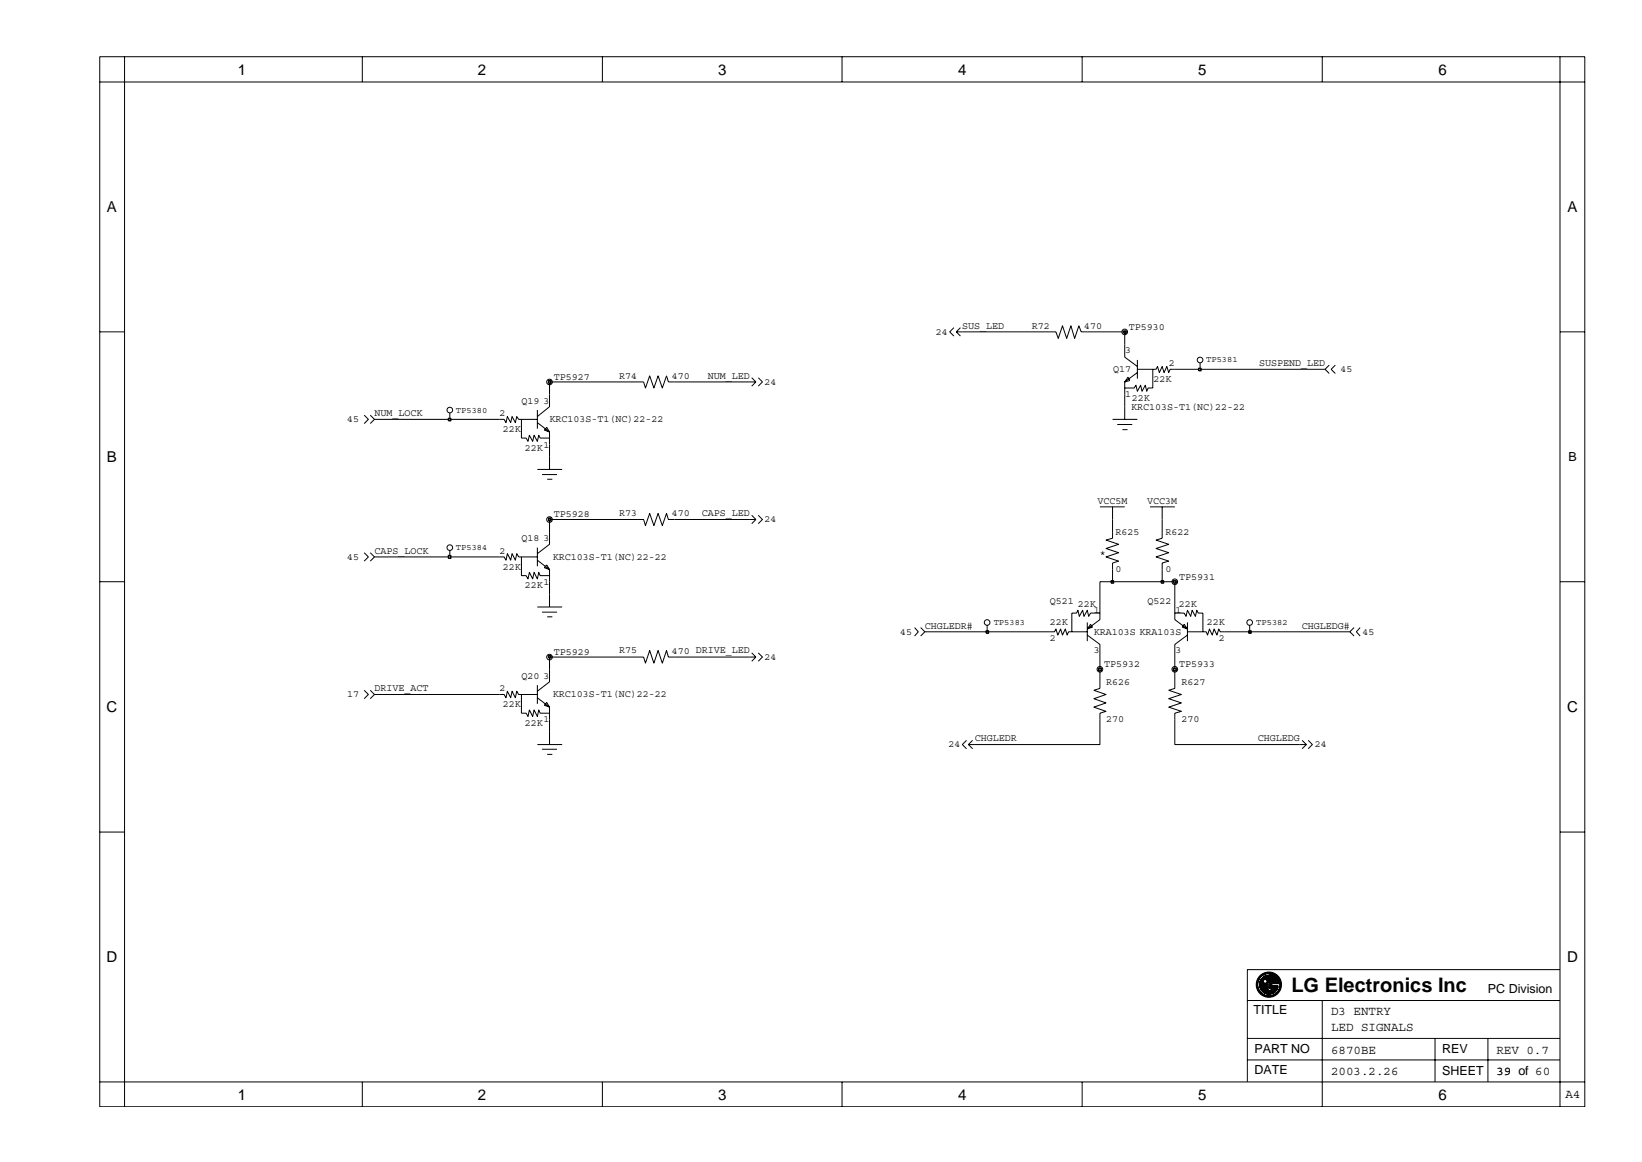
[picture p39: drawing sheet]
<svg xmlns="http://www.w3.org/2000/svg" width="297mm" height="210mm" viewBox="0 0 297 210" stroke-linecap="round" stroke-linejoin="round" font-family="sans-serif">
<defs><g id="words">
<text font-size="3.6" x="233.6" y="179.6">LG Electronics Inc</text>
<g font-size="2.7">
<text x="43" y="13.5">1</text>
<text x="86.5" y="13.5">2</text>
<text x="129.9" y="13.5">3</text>
<text x="173.3" y="13.5">4</text>
<text x="216.8" y="13.5">5</text>
<text x="260.2" y="13.5">6</text>
<text x="19.3" y="38.4">A</text>
<text x="283.6" y="38.4">A</text>
<text x="19.3" y="83.6">B</text>
<text x="19.3" y="128.9">C</text>
<text x="283.5" y="128.9">C</text>
<text x="19.3" y="174.1">D</text>
<text x="283.5" y="174.1">D</text>
<text x="43" y="199">1</text>
<text x="86.5" y="199">2</text>
<text x="129.9" y="199">3</text>
<text x="173.3" y="199">4</text>
<text x="216.8" y="199">5</text>
<text x="260.2" y="199">6</text>
</g>
<g font-size="2.3">
<text x="283.7" y="83.5">B</text>
<text x="269.2" y="179.6">PC Division</text>
<text x="226.7" y="183.5">TITLE</text>
<text x="240.8" y="183.6">D3 ENTRY</text>
<text x="226.9" y="190.5">PART NO</text>
<text x="240.8" y="190.7">6870BE</text>
<text x="240.8" y="186.6">LED SIGNALS</text>
<text x="260.9" y="190.5">REV</text>
<text x="270.7" y="190.7">REV 0.7</text>
<text x="226.9" y="194.3">DATE</text>
<text x="240.8" y="194.6">2003.2.26</text>
<text x="260.9" y="194.5">SHEET</text>
<text x="270.7" y="194.6">39</text>
<text x="270.7" y="194.6">39 of 60</text>
<text x="283.2" y="198.7">A4</text>
</g>
<g font-size="1.8">
<text x="174.1" y="59.5">SUS_LED</text>
<text x="186.7" y="59.5">R72</text>
<text x="196.1" y="59.5">470</text>
<text x="204.2" y="59.7">TP5930</text>
<text x="169.3" y="60.6">24</text>
<text x="203.6" y="64">3</text>
<text x="100.2" y="68.8">TP5927</text>
<text x="112" y="68.5">R74</text>
<text x="121.5" y="68.5">470</text>
<text x="128" y="68.5">NUM_LED</text>
<text x="138.3" y="69.6">24</text>
<text x="201.4" y="67.3">Q17</text>
<text x="203.6" y="71.9">1</text>
<text x="208.7" y="69.1">22K</text>
<text x="211.4" y="66.2">2</text>
<text x="227.8" y="66.2">SUSPEND_LED</text>
<text x="242.5" y="67.3">45</text>
<text x="62.8" y="76.4">45</text>
<text x="67.7" y="75.3">NUM_LOCK</text>
<text x="90.3" y="75.3">2</text>
<text x="94.3" y="73">Q19</text>
<text x="98.3" y="73">3</text>
<text x="99.4" y="76.4">KRC103S-T1(NC)22-22</text>
<text x="204.6" y="74.1">KRC103S-T1(NC)22-22</text>
<text x="204.8" y="72.5">22K</text>
<text x="90.9" y="78.2">22K</text>
<text x="94.9" y="81.6">22K</text>
<text x="98.3" y="81">1</text>
<text x="100.2" y="93.6">TP5928</text>
<text x="112" y="93.4">R73</text>
<text x="121.5" y="93.4">470</text>
<text x="127" y="93.4">CAPS_LED</text>
<text x="138.3" y="94.5">24</text>
<text x="198.5" y="91.1">VCC5M</text>
<text x="207.5" y="91.1">VCC3M</text>
<text x="62.8" y="101.3">45</text>
<text x="67.7" y="100.2">CAPS_LOCK</text>
<text x="90.3" y="100.2">2</text>
<text x="94.3" y="97.9">Q18</text>
<text x="98.3" y="97.9">3</text>
<text x="100" y="101.3">KRC103S-T1(NC)22-22</text>
<text x="199" y="100.8">*</text>
<text x="201.8" y="96.8">R625</text>
<text x="210.8" y="96.8">R622</text>
<text x="90.9" y="103.1">22K</text>
<text x="94.9" y="106.4">22K</text>
<text x="98.3" y="105.8">1</text>
<text x="201.8" y="103.6">0</text>
<text x="210.8" y="103.6">0</text>
<text x="213.3" y="104.9">TP5931</text>
<text x="167.3" y="113.7">CHGLEDR#</text>
<text x="189.9" y="109.3">Q521</text>
<text x="189.9" y="113.2">22K</text>
<text x="195" y="109.8">22K</text>
<text x="197.9" y="110.9">1</text>
<text x="207.6" y="109.3">Q522</text>
<text x="212.6" y="110.9">1</text>
<text x="213.2" y="109.8">22K</text>
<text x="218.3" y="113.2">22K</text>
<text x="235.5" y="113.7">CHGLEDG#</text>
<text x="100.2" y="118.5">TP5929</text>
<text x="112" y="118.2">R75</text>
<text x="121.5" y="118.3">470 DRIVE_LED</text>
<text x="138.3" y="119.4">24</text>
<text x="162.9" y="114.8">45</text>
<text x="189.9" y="116">2</text>
<text x="197.9" y="114.9">KRA103S KRA103S</text>
<text x="197.9" y="118.2">3</text>
<text x="212.6" y="118.2">3</text>
<text x="220.5" y="116">2</text>
<text x="246.5" y="114.8">45</text>
<text x="67.7" y="125.1">DRIVE_ACT</text>
<text x="90.3" y="125.1">2</text>
<text x="94.3" y="122.8">Q20</text>
<text x="98.3" y="122.8">3</text>
<text x="199.7" y="120.8">TP5932</text>
<text x="200.1" y="123.9">R626</text>
<text x="213.3" y="120.8">TP5933</text>
<text x="213.7" y="123.9">R627</text>
<text x="62.8" y="126.2">17</text>
<text x="90.9" y="128">22K</text>
<text x="94.9" y="131.3">22K</text>
<text x="98.3" y="130.7">1</text>
<text x="100" y="126.2">KRC103S-T1(NC)22-22</text>
<text x="200.1" y="130.7">270</text>
<text x="213.7" y="130.7">270</text>
<text x="171.6" y="135.2">24</text>
<text x="176.4" y="134.1">CHGLEDR</text>
<text x="227.5" y="134.1">CHGLEDG</text>
<text x="237.8" y="135.2">24</text>
</g>
<g font-size="1.6">
<text x="218.2" y="65.6">TP5381</text>
<text x="82.5" y="74.6">TP5380</text>
<text x="82.5" y="99.5">TP5384</text>
<text x="179.8" y="113.1">TP5383</text>
<text x="227.3" y="113.1">TP5382</text>
</g>
</g></defs>
<g fill="none" stroke="#000" stroke-width=".18">
<path d="M172.6 59.3l-.8 .7 .8 .8M173.7 59.3l-.7 .7M65.9 75.1l.7 .8-.7 .7M67 75.1l.7 .8-.7 .7M81.4 74.8v1.1M90.3 75.9h.9l.3 .6 .3-1.1 .6 1.1 .2-1.1 .6 1.1 .3-1.1 .3 .5h3.4M94.3 75.9v3.4h.9l.3 .6 .3-1.1 .6 1.1 .2-1.1 .6 1.1 .3-1.1 .2 .5h1.7M97.2 74.2v3.4M97.2 76.5l2.2 1.7M98.9 77.3l.5 .9-.9-.4zM99.4 71.4v2.2l-2.2 1.8M99.4 78.2v2.3"/>
<path d="M115.2 69.1h1.2l.4 1.1 .7-2.2 .8 2.2 .8-2.2 .7 2.2 .8-2.2 .3 1.1h1.1M135.6 69.1h1.1M136 68.3l.7 .8M136.7 69.1l-.7 .8M137.2 68.3l.7 .8-.7 .8M173 60l.7 .8M173 60h1.1M189.9 60h1.1l.4 1.2 .8-2.3 .8 2.3 .7-2.3 .7 2.3 .8-2.3 .4 1.1h1.1M201.3 75.9h4.4M202.1 76.8h2.7M203 77.7h1M203.5 62.3v2.3l2.2 1.7"/>
<path d="M203.5 69.1v2.3M203.5 73.6v2.3M204.1 68.3l.3 .6-.9 .2zM205.7 66.8h3.4l.3-.5 .3 1.1 .5-1.1 .4 1.1 .5-1.1 .3 1.1 .3-.6h.8M205.7 67.4l-2.2 1.7M205.7 65.1v3.4M208.5 66.8v3.4h-.8l-.3 .6-.2-1.1-.6 1.1-.3-1.1-.6 1.1-.2-1.1-.3 .5h-1.7M217.1 65.7v1.1M240.5 66.1l-.8 .7 .8 .8M241.6 66.1l-.8 .7 .8 .8M81.4 99.7v1.1M97.2 99.1v3.4"/>
<path d="M97.2 84.9h4.5M98.1 85.9h2.7M99 86.7h.9M99.4 82.7v2.2M99.4 96.3v2.2l-2.2 1.7M115.2 94h1.2l.4 1.1 .7-2.2 .8 2.2 .8-2.2 .7 2.2 .8-2.2 .3 1.1h1.1M135.6 94h1.1M136 93.2l.7 .8M136.7 94l-.7 .8M137.2 93.2l.7 .8-.7 .8M199 91.7h4.5M201.3 96.3v1.1l-1.2 .3 2.3 .8-2.3 .7 2.3 .8-2.3 .8 2.3 .7-1.1 .4v1.2"/>
<path d="M201.3 91.7v2.3M208 91.7h4.5M210.2 96.3v1.1l-1.1 .3 2.3 .8-2.3 .7 2.3 .8-2.3 .8 2.3 .7-1.2 .4v1.2M210.2 91.7v2.3M65.9 100l.7 .8-.7 .7M67 100l.7 .8-.7 .7M90.3 100.8h.9l.3 .6 .3-1.2 .6 1.2 .2-1.2 .6 1.2 .3-1.2 .3 .6h3.4M94.3 100.8v3.4h.9l.3 .6 .3-1.2 .6 1.2 .2-1.2 .6 1.2 .3-1.2 .2 .6h1.7M97.2 101.4l2.2 1.7M97.2 109.8h4.5M98.1 110.8h2.7M98.9 102.2l.5 .9-.9-.4z"/>
<path d="M99 111.6h.9M99.4 103.1v2.2M99.4 107.5v2.3M99.4 118.9v4.5l-2.2 1.7M115.2 118.9h1.2l.4 1.1 .7-2.3 .8 2.3 .8-2.3 .7 2.3 .8-2.3 .3 1.2h1.1M135.6 118.9h1.1M136 118.1l.7 .8M136.7 118.9l-.7 .8M137.2 118.1l.7 .8-.7 .8M165.4 113.6l.7 .7-.7 .8M166.5 113.6l.8 .7-.8 .8M178.6 113.2v1.1"/>
<path d="M189.9 114.3h.9l.2-.5 .4 1.1 .5-1.1 .3 1.1 .5-1.1 .3 1.1 .3-.6h3.4M196.7 114.9l2.3 1.7v2.3M196.7 112.6v3.4M197.3 113l.3 .5-.9 .3zM199 110.9h-1.7l-.4 .6-.2-1.1-.6 1.1-.3-1.1-.5 1.1-.3-1.1-.3 .5h-.8v3.4M199 109.8v2.3l-2.3 1.7M212.5 110.9h1.7l.4 .6 .2-1.1 .6 1.1 .3-1.1 .5 1.1 .3-1.1 .3 .5h.8v3.4M212.5 109.8v2.3l2.3 1.7M214.2 113l.6 .8-.9-.3zM214.8 114.3h3.4l.2 .6 .4-1.1 .5 1.1 .3-1.1 .5 1.1 .4-1.1 .2 .5h.9M214.8 114.9l-2.3 1.7v2.3M214.8 112.6v3.4"/>
<path d="M226.1 113.2v1.1M245 113.6l-.8 .7 .8 .8M246.1 113.6l-.7 .7 .7 .8M65.9 124.9l.7 .8-.7 .7M67 124.9l.7 .8-.7 .7M67.7 125.7h23.5l.3 .6 .3-1.2 .6 1.2 .2-1.2 .6 1.2 .3-1.2 .3 .6h3.4M94.3 125.7v3.4h.9l.3 .5 .3-1.1 .6 1.1 .2-1.1 .6 1.1 .3-1.1 .2 .6h1.7M97.2 124v3.4M97.2 126.3l2.2 1.7M97.2 134.7h4.5M98.1 135.6h2.7M98.9 127.1l.5 .9-.9-.4z"/>
<path d="M99 136.5h.9M99.4 128v6.7M174.8 134l-.7 .7 .7 .8M175.2 134.7l.7 .8M175.9 134l-.7 .7M199 121.1v3.5l-1.1 .3 2.2 .8-2.2 .7 2.2 .8-2.2 .8 2.2 .7-1.1 .4v5.6h-23.8M212.5 121.1v3.5l-1.1 .3 2.3 .8-2.3 .7 2.3 .8-2.3 .8 2.3 .7-1.2 .4v5.6h23.8M235.6 134l.7 .7M236.3 134.7l-.7 .8M236.7 134l.7 .7-.7 .8"/>
<circle cx="81.4" cy="74.2" r=".51"/>
<circle cx="99.4" cy="69.1" r=".51"/>
<circle cx="203.5" cy="60.1" r=".51"/>
<circle cx="217.1" cy="65.1" r=".51"/>
<circle cx="81.4" cy="99.1" r=".51"/>
<circle cx="99.4" cy="94" r=".51"/>
<circle cx="99.4" cy="118.9" r=".51"/>
<circle cx="178.6" cy="112.6" r=".51"/>
<circle cx="212.5" cy="105.3" r=".51"/>
<circle cx="226.1" cy="112.6" r=".51"/>
<circle cx="199" cy="121.1" r=".51"/>
<circle cx="212.5" cy="121.1" r=".51"/>
</g>
<path d="M198.7 120.9h.5v.4h-.5z" fill="#c2c2c2"/>
<path d="M198.7 120.9h.5v.4h-.5z" fill="none" stroke="#000" stroke-width=".25"/>
<path d="M199 118.9v2.2" fill="none" stroke="#000" stroke-width=".18"/>
<path d="M212.3 120.9h.5v.4h-.5z" fill-rule="evenodd" fill="#c2c2c2"/>
<path d="M212.3 120.9h.5v.4h-.5z" fill="none" stroke="#000" stroke-width=".25"/>
<path d="M212.5 118.9v2.2" fill="none" stroke="#000" stroke-width=".18"/>
<path d="M99.2 118.6h.5v.5h-.5z" fill="#c2c2c2"/>
<path d="M99.2 118.6h.5v.5h-.5z" fill="none" stroke="#000" stroke-width=".25"/>
<path d="M99.4 118.9h15.8M122 118.9h13.6M167.3 114.3h11.3" fill="none" stroke="#000" stroke-width=".18"/>
<path d="M178.4 114.1h.4v.5h-.4z" fill-rule="evenodd" fill="#c2c2c2"/>
<path d="M178.4 114.1h.4v.5h-.4z" fill="none" stroke="#000" stroke-width=".25"/>
<path d="M178.6 114.3h11.3M221.6 114.3h4.5" fill="none" stroke="#000" stroke-width=".18"/>
<path d="M225.9 114.1h.4v.5h-.4z" fill-rule="evenodd" fill="#c2c2c2"/>
<path d="M225.9 114.1h.4v.5h-.4z" fill="none" stroke="#000" stroke-width=".25"/>
<path d="M99.4 105.3v2.2M201.3 105.3h-2.3v4.5M212.5 105.3v4.5M226.1 114.3h18.1" fill="none" stroke="#000" stroke-width=".18"/>
<path d="M201 105.1h.4v.4h-.4z" fill="#c2c2c2"/>
<path d="M201 105.1h.4v.4h-.4z" fill="none" stroke="#000" stroke-width=".25"/>
<path d="M201.3 103.1v2.2h8.9" fill="none" stroke="#000" stroke-width=".18"/>
<path d="M210.1 105.1h.4v.4h-.4z" fill="#c2c2c2"/>
<path d="M210.1 105.1h.4v.4h-.4z" fill="none" stroke="#000" stroke-width=".25"/>
<path d="M210.2 103.1v2.2h2.3" fill="none" stroke="#000" stroke-width=".18"/>
<path d="M212.3 105.1h.5v.4h-.5z" fill-rule="evenodd" fill="#c2c2c2"/>
<path d="M212.3 105.1h.5v.4h-.5z" fill="none" stroke="#000" stroke-width=".25"/>
<path d="M67.7 100.8h13.7" fill="none" stroke="#000" stroke-width=".18"/>
<path d="M81.1 100.5h.4v.5h-.4z" fill="#c2c2c2"/>
<path d="M81.1 100.5h.4v.5h-.4z" fill="none" stroke="#000" stroke-width=".25"/>
<path d="M99.4 94v2.3M201.3 94v2.3M210.2 94v2.3M81.4 100.8h8.9" fill="none" stroke="#000" stroke-width=".18"/>
<path d="M99.2 93.7h.5v.6h-.5z" fill="#c2c2c2"/>
<path d="M99.2 93.7h.5v.6h-.5z" fill="none" stroke="#000" stroke-width=".25"/>
<path d="M67.7 75.9h13.7M99.4 94h15.8M99.4 80.5v2.2M122 94h13.6" fill="none" stroke="#000" stroke-width=".18"/>
<path d="M81.1 75.7h.4v.4h-.4z" fill="#c2c2c2"/>
<path d="M81.1 75.7h.4v.4h-.4z" fill="none" stroke="#000" stroke-width=".25"/>
<path d="M81.4 75.9h8.9M99.4 69.1v2.3M203.5 71.4v2.2" fill="none" stroke="#000" stroke-width=".18"/>
<path d="M99.2 68.9h.5v.5h-.5z" fill="#c2c2c2"/>
<path d="M99.2 68.9h.5v.5h-.5z" fill="none" stroke="#000" stroke-width=".25"/>
<path d="M99.4 69.1h15.8M122 69.1h13.6M212.5 66.8h4.6" fill="none" stroke="#000" stroke-width=".18"/>
<path d="M216.8 66.7h.5v.4h-.5z" fill-rule="evenodd" fill="#c2c2c2"/>
<path d="M216.8 66.7h.5v.4h-.5z" fill="none" stroke="#000" stroke-width=".25"/>
<path d="M174.1 60h15.8M196.7 60h6.8v2.3M217.1 66.8h22.6" fill="none" stroke="#000" stroke-width=".18"/>
<path d="M203.3 59.9h.4v.4h-.4z" fill-rule="evenodd" fill="#c2c2c2"/>
<path d="M203.3 59.9h.4v.4h-.4z" fill="none" stroke="#000" stroke-width=".25"/>
<g fill="none" stroke="#000" stroke-width=".18">
<path d="M18 10.3h268.7v190h-268.7zM22.5 14.8h259.7v181h-259.7zM22.5 10.3v4.5h-4.5M65.5 10.3v4.5M109 10.3v4.5M152.3 10.3v4.5M195.8 10.3v4.5M239.2 10.3v4.5M282.2 14.8h4.5M282.2 10.3v4.5M18 60h4.5M282.2 60h4.5"/>
<path d="M18 105.3h4.5M282.2 105.3h4.5M18 150.6h4.5M282.2 150.6h4.5M228 178.9h1.4M228.2 177.1h1.3h-1.2h1.2l-1.1-.1h1.1l-1.1-.1h1.1h-1.1l1.1-.1h-.9l.2-.2h.7h-.7l.7-.1a1.69 1.69 0 0 0-1.7 1.7 1.69 1.69 0 0 0 1.7 1.7M228.5 177.7l-.6-.1 .6 .1-.7 .1h.8l-.8 .1h1M228.8 177.1h-.6l.4 .1h-.5l.4 .2h-.5h.5l-.6 .2 .5-.1-.5 .1h.6h-.6M229 177.1h.4l-.3 .1h.3l-.2 .1 .2 .1v.2l-.2 .1h.2l-.3 .1h.3l-.4 .1 .4 .1h-1.6l1.6 .1h-1.6l1.6 .1h-1.6h1.6h-1.6l1.6 .1h-1.6l1.6 .1-1.6 .1 1.6 .1h-1.6l1.6 .1h-1.5l1.5 .1h-1.5h.1h1.4h-1.4M229.4 179.3h1.4h-1.4h1.3l-1.3 .1h1.2l-1.2 .1h1.2l-1.2 .1 1 .1h-1l.8 .1-.8 .1 .7-.1M229.4 178.9l-1.4 .1 1.4 .1h-1.2l1.2 .1h-1.2l1.2 .1h-1.1h1.1h-1l1 .1h-1l1 .1-.9 .1h.9l-.7 .1h.7l-.5 .1 .5 .1M229.4 178.9l-1.4-.1 .2 .4"/>
<path d="M229.4 177.1v2.8h.5M229.6 176.3a1.69 1.69 0 0 1 1.9 1.7M229.7 177.1v1.8M229.9 176.2h-.3v.9h1.6h-1.6h1.5l-1.5-.1h1.5l-1.5-.1h1.4l-1.4-.1h1.3l-1.3-.1 1.2-.1h-1.2l1.1-.1h-1.1h1h-1l.8-.1-.8-.1M230 178.4h1.1h-1.1l1.1 .1h-1.1l1.1 .1h-1.1l1.1 .1h-1.1l1.1 .1h-1.1h1.1h-1.1l1.1 .1-1.1 .1h1l-1 .1h1l-1 .1 .9 .1h-.9M230 178v.3h1.2M231.2 178.4a1.78 1.78 0 0 1-1.7 1.5M231.2 177.1h-1.5l1.6 .2-1.6-.1 1.6 .1h-1.6l1.6 .1-1.6 .1h1.7h-1.7l1.7 .1h-1.7h1.7l-1.7 .1h1.8l-1.8 .1h1.8l-1.8 .1h1.8l-1.8 .1v.9h.3v-.9h-.2v.9h.2v-.8h-.2v.7h.2l-.1-.7v.7l.1-.3M282.2 175.4h-56.6v20.4M18 195.8h4.5v4.5M65.5 195.8v4.5M109 195.8v4.5"/>
<path d="M152.3 195.8v4.5M195.8 195.8v4.5M225.6 181h56.6M225.6 187.9h56.6M225.6 191.8h56.6M239.2 181v19.3M259.6 187.9v7.9M269.2 187.9v7.9M286.7 195.8h-4.5v4.5"/>
<circle cx="228.9" cy="177.6" r=".34"/>
<circle cx="229.5" cy="178.2" r="2.29"/>
<circle cx="229.5" cy="178.2" r="2.03"/>
<circle cx="229.5" cy="178.2" r="2.2"/>
<circle cx="229.5" cy="178.2" r="2.12"/>
</g>
<use href="#words"/>
</svg>
